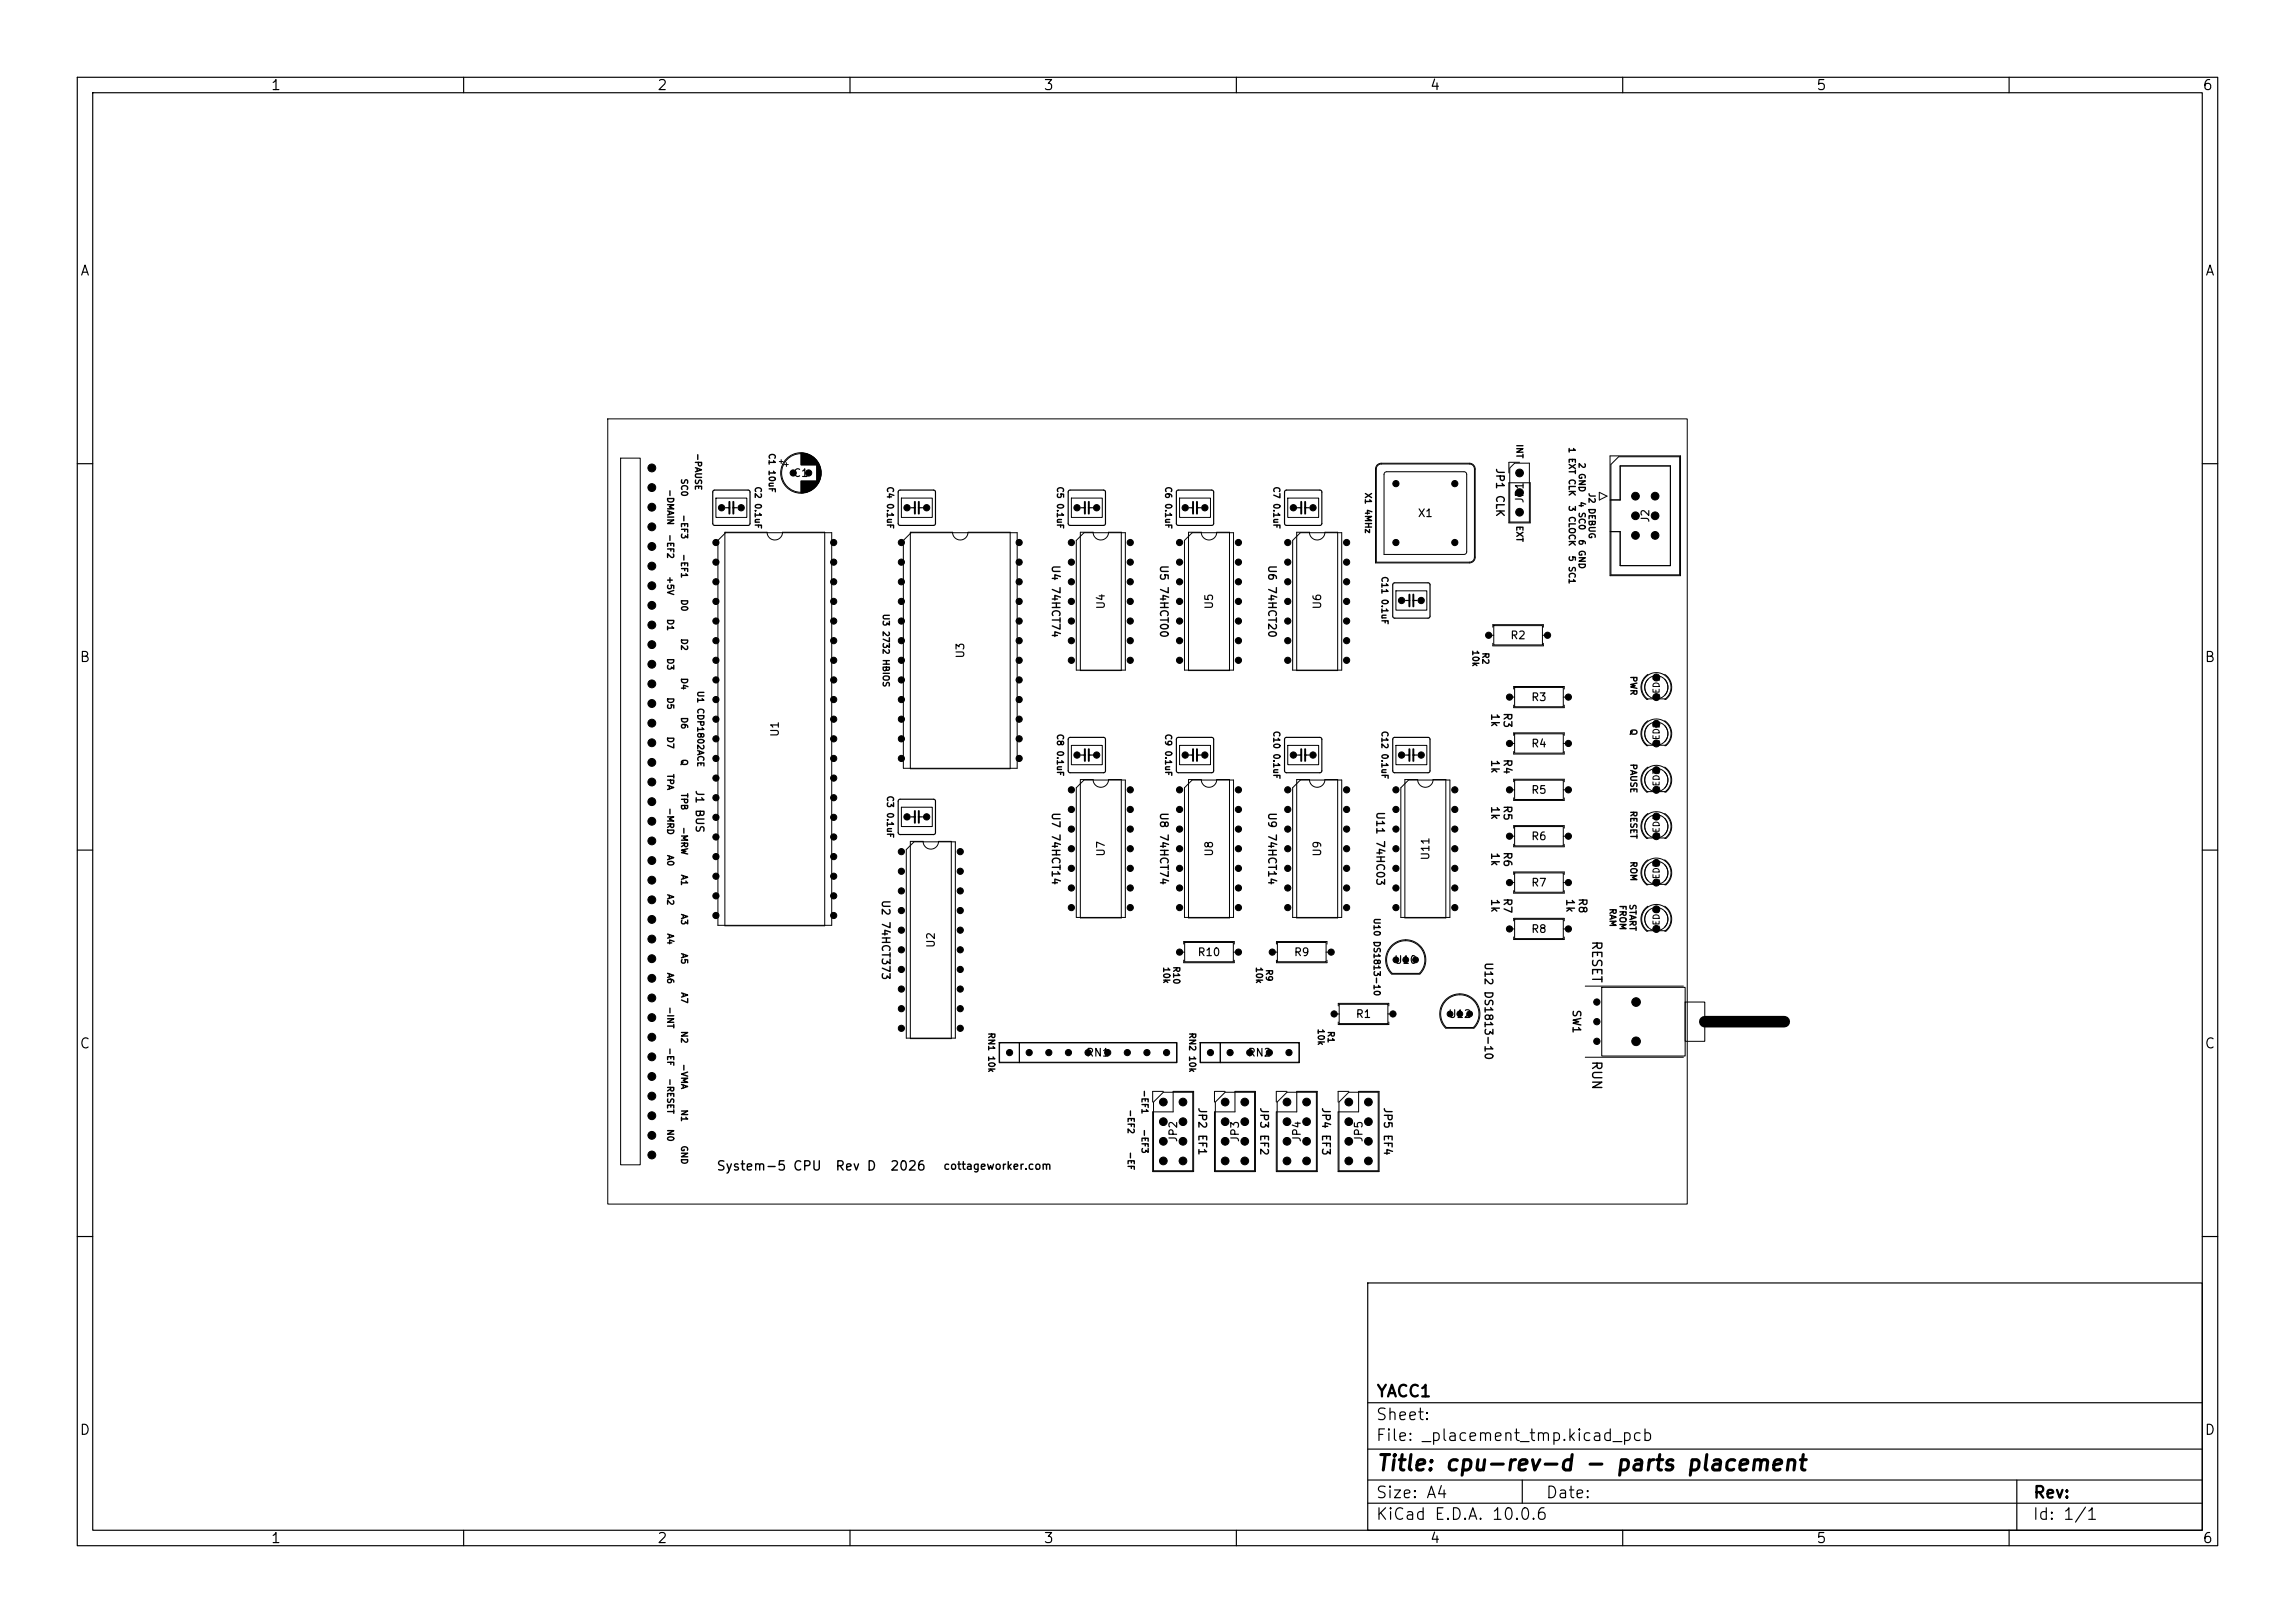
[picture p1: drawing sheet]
<svg xmlns="http://www.w3.org/2000/svg" width="297mm" height="210mm" viewBox="0 0 297 210" stroke-linecap="round" stroke-linejoin="round" font-family="sans-serif">
<defs><g id="words">
<text font-size="2" x="178" y="190.8">Title: cpu-rev-d - parts placement</text>
<g font-size="1.5">
<text x="178" y="184.1">Sheet:</text>
<text x="178" y="181.1">YACC1</text>
<text x="178" y="186.8">File: _placement_tmp.kicad_pcb</text>
<text x="178" y="197">KiCad E.D.A. 10.0.6</text>
<text x="178" y="194.2">Size: A4</text>
<text x="200" y="194.2">Date:</text>
<text x="263" y="197">Id: 1/1</text>
<text x="263" y="194.2">Rev:</text>
</g>
<g font-size="1.3">
<text x="35" y="12">1</text>
<text x="85" y="12">2</text>
<text x="135" y="12">3</text>
<text x="185" y="12">4</text>
<text x="235" y="12">5</text>
<text x="285" y="12">6</text>
<text x="10.3" y="36">A</text>
<text x="285.3" y="36">A</text>
<text x="10.2" y="86">B</text>
<text x="285.2" y="86">B</text>
<text x="10.2" y="136">C</text>
<text x="285.2" y="136">C</text>
<text x="10.2" y="186">D</text>
<text x="285.2" y="186">D</text>
<text x="35" y="200">1</text>
<text x="85" y="200">2</text>
<text x="135" y="200">3</text>
<text x="185" y="200">4</text>
<text x="235" y="200">5</text>
<text x="285" y="200">6</text>
</g>
<g font-size="1.2">
<text x="205.7" y="121.6" transform="rotate(90 205.7 121.6)">RESET</text>
<text x="205.7" y="137.2" transform="rotate(90 205.7 137.2)">RUN</text>
<text x="92.6" y="151.8">System-5 CPU</text>
<text x="108" y="151.8">Rev D</text>
<text x="115.1" y="151.8">2026</text>
</g>
<g font-size="1">
<text x="102.6" y="62">C1</text>
<text x="193.4" y="60.5" transform="rotate(90 193.4 60.5)">JP1 CLK</text>
<text x="197.4" y="65.2" transform="rotate(-90 197.4 65.2)">JP1</text>
<text x="183.4" y="67.1">X1</text>
<text x="213.7" y="67.7" transform="rotate(-90 213.7 67.7)">J2</text>
<text x="135.9" y="73" transform="rotate(90 135.9 73)">U4 74HCT74</text>
<text x="149.9" y="73" transform="rotate(90 149.9 73)">U5 74HCT00</text>
<text x="163.9" y="73" transform="rotate(90 163.9 73)">U6 74HCT20</text>
<text x="143.2" y="78.9" transform="rotate(-90 143.2 78.9)">U4</text>
<text x="157.2" y="78.9" transform="rotate(-90 157.2 78.9)">U5</text>
<text x="171.2" y="78.9" transform="rotate(-90 171.2 78.9)">U6</text>
<text x="195.4" y="83">R2</text>
<text x="125" y="85.3" transform="rotate(-90 125 85.3)">U3</text>
<text x="101" y="95.4" transform="rotate(-90 101 95.4)">U1</text>
<text x="192.7" y="92.2" transform="rotate(90 192.7 92.2)">1k</text>
<text x="194.3" y="92.1" transform="rotate(90 194.3 92.1)">R3</text>
<text x="198.1" y="91">R3</text>
<text x="192.7" y="98.2" transform="rotate(90 192.7 98.2)">1k</text>
<text x="194.3" y="98.1" transform="rotate(90 194.3 98.1)">R4</text>
<text x="198.1" y="97">R4</text>
<text x="89.8" y="102.2" transform="rotate(90 89.8 102.2)">J1 BUS</text>
<text x="135.9" y="105" transform="rotate(90 135.9 105)">U7 74HCT14</text>
<text x="149.9" y="105" transform="rotate(90 149.9 105)">U8 74HCT74</text>
<text x="163.9" y="105" transform="rotate(90 163.9 105)">U9 74HCT14</text>
<text x="177.9" y="104.9" transform="rotate(90 177.9 104.9)">U11 74HC03</text>
<text x="192.7" y="104.2" transform="rotate(90 192.7 104.2)">1k</text>
<text x="194.3" y="104.1" transform="rotate(90 194.3 104.1)">R5</text>
<text x="198.1" y="103">R5</text>
<text x="143.2" y="110.9" transform="rotate(-90 143.2 110.9)">U7</text>
<text x="157.2" y="110.9" transform="rotate(-90 157.2 110.9)">U8</text>
<text x="171.2" y="110.9" transform="rotate(-90 171.2 110.9)">U9</text>
<text x="185.2" y="111.4" transform="rotate(-90 185.2 111.4)">U11</text>
<text x="192.7" y="110.2" transform="rotate(90 192.7 110.2)">1k</text>
<text x="194.3" y="110.1" transform="rotate(90 194.3 110.1)">R6</text>
<text x="198.1" y="109">R6</text>
<text x="113.9" y="116.4" transform="rotate(90 113.9 116.4)">U2 74HCT373</text>
<text x="192.7" y="116.2" transform="rotate(90 192.7 116.2)">1k</text>
<text x="194.3" y="116.1" transform="rotate(90 194.3 116.1)">R7</text>
<text x="198.1" y="115">R7</text>
<text x="202.5" y="116.2" transform="rotate(90 202.5 116.2)">1k</text>
<text x="204.1" y="116.1" transform="rotate(90 204.1 116.1)">R8</text>
<text x="121.2" y="122.7" transform="rotate(-90 121.2 122.7)">U2</text>
<text x="154.9" y="124">R10</text>
<text x="167.4" y="124">R9</text>
<text x="180.3" y="125">U10</text>
<text x="191.9" y="124.4" transform="rotate(90 191.9 124.4)">U12 DS1813-10</text>
<text x="198.1" y="121">R8</text>
<text x="175.4" y="132">R1</text>
<text x="187.3" y="132">U12</text>
<text x="203.3" y="130.6" transform="rotate(90 203.3 130.6)">SW1</text>
<text x="140.5" y="137">RN1</text>
<text x="161.4" y="137">RN2</text>
<text x="154.9" y="143.2" transform="rotate(90 154.9 143.2)">JP2 EF1</text>
<text x="162.9" y="143.2" transform="rotate(90 162.9 143.2)">JP3 EF2</text>
<text x="170.9" y="143.2" transform="rotate(90 170.9 143.2)">JP4 EF3</text>
<text x="178.9" y="143.2" transform="rotate(90 178.9 143.2)">JP5 EF4</text>
<text x="152.6" y="147.9" transform="rotate(-90 152.6 147.9)">JP2</text>
<text x="160.6" y="147.9" transform="rotate(-90 160.6 147.9)">JP3</text>
<text x="168.6" y="147.9" transform="rotate(-90 168.6 147.9)">JP4</text>
<text x="176.6" y="147.9" transform="rotate(-90 176.6 147.9)">JP5</text>
<text x="122" y="151.6">cottageworker.com</text>
</g>
<g font-size=".8">
<text x="89.8" y="58.6" transform="rotate(90 89.8 58.6)">-PAUSE</text>
<text x="99.3" y="58.6" transform="rotate(90 99.3 58.6)">C1 10uF</text>
<text x="196" y="57.4" transform="rotate(90 196 57.4)">INT</text>
<text x="202.8" y="57.8" transform="rotate(90 202.8 57.8)">1 EXT CLK</text>
<text x="204.1" y="59.8" transform="rotate(90 204.1 59.8)">2 GND</text>
<text x="86.2" y="63.2" transform="rotate(90 86.2 63.2)">-DMAIN</text>
<text x="88" y="61.8" transform="rotate(90 88 61.8)">SC0</text>
<text x="97.5" y="62.9" transform="rotate(90 97.5 62.9)">C2 0.1uF</text>
<text x="114.6" y="62.9" transform="rotate(90 114.6 62.9)">C4 0.1uF</text>
<text x="136.6" y="62.9" transform="rotate(90 136.6 62.9)">C5 0.1uF</text>
<text x="150.6" y="62.9" transform="rotate(90 150.6 62.9)">C6 0.1uF</text>
<text x="164.6" y="62.9" transform="rotate(90 164.6 62.9)">C7 0.1uF</text>
<text x="176.5" y="63.7" transform="rotate(90 176.5 63.7)">X1 4MHz</text>
<text x="202.8" y="65.3" transform="rotate(90 202.8 65.3)">3 CLOCK</text>
<text x="204.1" y="64.8" transform="rotate(90 204.1 64.8)">4 SC0</text>
<text x="205.4" y="63.7" transform="rotate(90 205.4 63.7)">J2 DEBUG</text>
<text x="86.2" y="69" transform="rotate(90 86.2 69)">-EF2</text>
<text x="88" y="66.5" transform="rotate(90 88 66.5)">-EF3</text>
<text x="88" y="71.6" transform="rotate(90 88 71.6)">-EF1</text>
<text x="196" y="68" transform="rotate(90 196 68)">EXT</text>
<text x="202.8" y="71.8" transform="rotate(90 202.8 71.8)">5 SC1</text>
<text x="204.1" y="69.7" transform="rotate(90 204.1 69.7)">6 GND</text>
<text x="86.2" y="74.5" transform="rotate(90 86.2 74.5)">+5V</text>
<text x="88" y="77.5" transform="rotate(90 88 77.5)">D0</text>
<text x="178.6" y="74.5" transform="rotate(90 178.6 74.5)">C11 0.1uF</text>
<text x="86.2" y="80" transform="rotate(90 86.2 80)">D1</text>
<text x="88" y="82.5" transform="rotate(90 88 82.5)">D2</text>
<text x="114.1" y="79.3" transform="rotate(90 114.1 79.3)">U3 2732 HBIOS</text>
<text x="86.2" y="85.1" transform="rotate(90 86.2 85.1)">D3</text>
<text x="88" y="87.6" transform="rotate(90 88 87.6)">D4</text>
<text x="90.1" y="89.3" transform="rotate(90 90.1 89.3)">U1 CDP1802ACE</text>
<text x="190.4" y="84" transform="rotate(90 190.4 84)">10k</text>
<text x="191.6" y="84.3" transform="rotate(90 191.6 84.3)">R2</text>
<text x="210.8" y="87.4" transform="rotate(90 210.8 87.4)">PWR</text>
<text x="86.2" y="90.2" transform="rotate(90 86.2 90.2)">D5</text>
<text x="86.2" y="95.2" transform="rotate(90 86.2 95.2)">D7</text>
<text x="88" y="92.7" transform="rotate(90 88 92.7)">D6</text>
<text x="136.6" y="94.9" transform="rotate(90 136.6 94.9)">C8 0.1uF</text>
<text x="150.6" y="94.9" transform="rotate(90 150.6 94.9)">C9 0.1uF</text>
<text x="164.6" y="94.5" transform="rotate(90 164.6 94.5)">C10 0.1uF</text>
<text x="178.6" y="94.5" transform="rotate(90 178.6 94.5)">C12 0.1uF</text>
<text x="210.8" y="94.2" transform="rotate(90 210.8 94.2)">Q</text>
<text x="215" y="90.5" transform="rotate(-90 215 90.5)">LED1</text>
<text x="86.2" y="100.1" transform="rotate(90 86.2 100.1)">TPA</text>
<text x="88" y="98.2" transform="rotate(90 88 98.2)">Q</text>
<text x="210.8" y="98.7" transform="rotate(90 210.8 98.7)">PAUSE</text>
<text x="215" y="96.5" transform="rotate(-90 215 96.5)">LED2</text>
<text x="86.2" y="104.4" transform="rotate(90 86.2 104.4)">-MRD</text>
<text x="88" y="102.5" transform="rotate(90 88 102.5)">TPB</text>
<text x="88" y="106.9" transform="rotate(90 88 106.9)">-MRW</text>
<text x="114.6" y="102.9" transform="rotate(90 114.6 102.9)">C3 0.1uF</text>
<text x="210.8" y="104.8" transform="rotate(90 210.8 104.8)">RESET</text>
<text x="215" y="102.5" transform="rotate(-90 215 102.5)">LED3</text>
<text x="86.2" y="110.5" transform="rotate(90 86.2 110.5)">A0</text>
<text x="88" y="113.1" transform="rotate(90 88 113.1)">A1</text>
<text x="210.8" y="111.4" transform="rotate(90 210.8 111.4)">ROM</text>
<text x="215" y="108.5" transform="rotate(-90 215 108.5)">LED4</text>
<text x="86.2" y="115.6" transform="rotate(90 86.2 115.6)">A2</text>
<text x="88" y="118.2" transform="rotate(90 88 118.2)">A3</text>
<text x="177.6" y="118.7" transform="rotate(90 177.6 118.7)">U10 DS1813-10</text>
<text x="208.1" y="117.5" transform="rotate(90 208.1 117.5)">RAM</text>
<text x="209.4" y="117" transform="rotate(90 209.4 117)">FROM</text>
<text x="210.7" y="116.9" transform="rotate(90 210.7 116.9)">START</text>
<text x="215" y="114.5" transform="rotate(-90 215 114.5)">LED5</text>
<text x="86.2" y="120.7" transform="rotate(90 86.2 120.7)">A4</text>
<text x="86.2" y="125.8" transform="rotate(90 86.2 125.8)">A6</text>
<text x="88" y="123.2" transform="rotate(90 88 123.2)">A5</text>
<text x="150.4" y="125" transform="rotate(90 150.4 125)">10k</text>
<text x="151.6" y="125" transform="rotate(90 151.6 125)">R10</text>
<text x="162.4" y="125" transform="rotate(90 162.4 125)">10k</text>
<text x="163.6" y="125.3" transform="rotate(90 163.6 125.3)">R9</text>
<text x="215" y="120.5" transform="rotate(-90 215 120.5)">LED6</text>
<text x="86.2" y="130.2" transform="rotate(90 86.2 130.2)">-INT</text>
<text x="88" y="128.3" transform="rotate(90 88 128.3)">A7</text>
<text x="86.2" y="135.5" transform="rotate(90 86.2 135.5)">-EF</text>
<text x="88" y="133.3" transform="rotate(90 88 133.3)">N2</text>
<text x="88" y="137.6" transform="rotate(90 88 137.6)">-VMA</text>
<text x="127.7" y="133.5" transform="rotate(90 127.7 133.5)">RN1 10k</text>
<text x="153.7" y="133.5" transform="rotate(90 153.7 133.5)">RN2 10k</text>
<text x="170.4" y="133" transform="rotate(90 170.4 133)">10k</text>
<text x="171.6" y="133.3" transform="rotate(90 171.6 133.3)">R1</text>
<text x="86.2" y="139.4" transform="rotate(90 86.2 139.4)">-RESET</text>
<text x="88" y="143.5" transform="rotate(90 88 143.5)">N1</text>
<text x="145.7" y="143.5" transform="rotate(90 145.7 143.5)">-EF2</text>
<text x="147.5" y="140.9" transform="rotate(90 147.5 140.9)">-EF1</text>
<text x="86.2" y="146" transform="rotate(90 86.2 146)">N0</text>
<text x="88" y="148.2" transform="rotate(90 88 148.2)">GND</text>
<text x="145.7" y="148.9" transform="rotate(90 145.7 148.9)">-EF</text>
<text x="147.5" y="146" transform="rotate(90 147.5 146)">-EF3</text>
</g>
</g></defs>
<g fill="none" stroke="#000" stroke-width=".15">
<path d="M10 10h277v190h-277zM12 12h273v186h-273zM60 10v2M110 10v2M160 10v2M210 10v2M260 10v2M10 60h2M92.3 63.5l.2-.1h4.3l.2 .1 .1 .2v4l-.1 .2-.2 .1h-4.3l-.2-.1-.1-.2v-4zM93.9 65.7h.5M94.9 65.7h.5M116.3 63.5l.2-.1h4.3l.2 .1 .1 .2v4l-.1 .2-.2 .1h-4.3l-.2-.1-.1-.2v-4z"/>
<path d="M117.9 65.7h.5M118.9 65.7h.5M138.3 63.5l.2-.1h4.3l.2 .1 .1 .2v4l-.1 .2-.2 .1h-4.3l-.2-.1-.1-.2v-4zM139.9 65.7h.5M140.9 65.7h.5M152.3 63.5l.2-.1h4.3l.2 .1 .1 .2v4l-.1 .2-.2 .1h-4.3l-.2-.1-.1-.2v-4zM153.9 65.7h.5M154.9 65.7h.5M166.3 63.5l.2-.1h4.3l.2 .1 .1 .2v4l-.1 .2-.2 .1h-4.3l-.2-.1-.1-.2v-4zM167.9 65.7h.5M168.9 65.7h.5M180.3 75.5l.2-.1h4.3l.2 .1 .1 .2v4l-.1 .2-.2 .1h-4.3l-.2-.1-.1-.2v-4z"/>
<path d="M181.9 77.7h.5M182.9 77.7h.5M285 60h2M138.3 95.5l.2-.1h4.3l.2 .1 .1 .2v4l-.1 .2-.2 .1h-4.3l-.2-.1-.1-.2v-4zM139.9 97.7h.5M140.9 97.7h.5M152.3 95.5l.2-.1h4.3l.2 .1 .1 .2v4l-.1 .2-.2 .1h-4.3l-.2-.1-.1-.2v-4zM153.9 97.7h.5M154.9 97.7h.5M166.3 95.5l.2-.1h4.3l.2 .1 .1 .2v4l-.1 .2-.2 .1h-4.3l-.2-.1-.1-.2v-4zM167.9 97.7h.5M168.9 97.7h.5"/>
<path d="M180.3 95.5l.2-.1h4.3l.2 .1 .1 .2v4l-.1 .2-.2 .1h-4.3l-.2-.1-.1-.2v-4zM181.9 97.7h.5M182.9 97.7h.5M10 110h2M116.3 103.5l.2-.1h4.3l.2 .1 .1 .2v4l-.1 .2-.2 .1h-4.3l-.2-.1-.1-.2v-4zM117.9 105.7h.5M118.9 105.7h.5M285 110h2M10 160h2M177 166h108v32h-108zM285 160h2M60 198v2"/>
<path d="M110 198v2M160 198v2M177 194.5h108M177 191.5h108M177 187.5h108M177 181.5h108M197 191.5v3M210 198v2M260 198v2M261 191.5v6.5"/>
</g>
<g fill="none" stroke="#000" stroke-width=".13">
<path d="M78.7 54.2h139.7v101.6h-139.7zM80.3 59.3h2.6v91.4h-2.6zM100.8 59.7h.5M101.1 59.5v.5M101.8 59.9v.5M103.6 58.6v1.6M103.7 58.6v1.6M103.8 58.6v1.6M103.9 58.6v1.6M104 58.6v1.6M104 58.7v1.5M104.1 58.7v1.5"/>
<path d="M104.2 58.7v1.5M104.3 58.7v1.5M104.4 58.7v1.5M104.5 58.8v1.4M104.6 58.8v1.4M104.7 58.8v1.4M104.7 58.9v1.3M104.8 58.9v1.3M104.9 58.9v1.3M104.9 59v1.2M105 59v1.2M105.1 59v1.2"/>
<path d="M105.1 59.1v1.1M105.2 59.1v1.1M105.2 59.2v1M105.3 59.2v1M105.4 59.3v.9M105.5 59.4v.8M105.6 59.5v.7M105.7 59.6v3.2M105.8 59.7v3M105.8 59.8v2.8M105.9 59.9v2.6M196.6 59.8h-1.3v1.4"/>
<path d="M208.4 59h9.1v15.5h-9.1zM92.7 64.4h4v2.6h-4zM93.8 68.9h5.5a1 1 0 0 0 1 1 1 1 0 0 0 1-1h5.4v50.9h-12.9zM93.9 68.9h13.7v50.8h-14.7v-49.8zM101.5 60.1h.5M103.6 62.2v1.6M103.7 62.2v1.6M103.8 62.2v1.6M103.9 62.2v1.6M104 62.2v1.6M104 62.2v1.5M104.1 62.2v1.5"/>
<path d="M104.2 62.2v1.5M104.3 62.2v1.5M104.4 62.2v1.5M104.5 62.2v1.4M104.6 62.2v1.4M104.7 62.2v1.4M104.7 62.2v1.3M104.8 62.2v1.3M104.9 62.2v1.3M104.9 62.2v1.2M105 62.2v1.2M105.1 62.2v1.2"/>
<path d="M105.1 62.2v1.1M105.2 62.2v1.1M105.2 62.2v1M105.3 62.2v1M105.4 62.2v.9M105.5 62.2v.8M105.6 62.2v.7M106 60v2.4M106 60.1v2.2M106 60.2v2M106.1 60.3v1.8M106.1 60.4v1.6"/>
<path d="M106.2 60.5v1.4M106.2 60.7v1M106.2 60.9v.6M116.7 64.4h3.9v2.6h-3.9zM116.9 69.9l1-1h13.7v30.5h-14.7zM117.8 68.9h5.5a1 1 0 0 0 1 1 1 1 0 0 0 1-1h5.4v30.6h-12.9zM138.6 64.4h4v2.6h-4zM139.3 69.9l1-1h5.3v17.8h-6.3zM139.8 68.9h1.7a1 1 0 0 0 1 1 1 1 0 0 0 1-1h1.6v17.9h-5.3zM152.6 64.4h4v2.6h-4zM153.3 69.9l1-1h5.3v17.8h-6.3zM153.8 68.9h1.7a1 1 0 0 0 1 1 1 1 0 0 0 1-1h1.6v17.9h-5.3z"/>
<path d="M166.6 64.4h4v2.6h-4zM167.3 69.9l1-1h5.3v17.8h-6.3zM167.8 68.9h1.7a1 1 0 0 0 1 1 1 1 0 0 0 1-1h1.6v17.9h-5.3zM178.2 60.2l.6-.3h11.4a.75 .75 0 0 1 .7 .8v11.4a.75 .75 0 0 1-.7 .7h-12.2v-12.1zM178.3 60.2l.5-.2h11.4a.65 .65 0 0 1 .6 .7v11.4a.65 .65 0 0 1-.6 .6h-12.1v-12zM179.2 61.1l.3-.1h10l.2 .1 .1 .3v10l-.1 .2-.2 .1h-10.4v-10.3zM180.6 76.4h4.1v2.6h-4.1zM195.3 62.5h2.7v5.2h-2.7zM195.4 60.6l.6-.7h1.9v7.7h-2.5zM207 63.7l1 .5-1 .5zM208.4 64.7h1.3v-4.4h6.5v12.9h-6.5v-4.4h-1.3M208.5 60.1l1-1h7.9v15.3h-8.9z"/>
<path d="M138.6 96.4h4v2.6h-4zM152.6 96.4h4v2.6h-4zM166.6 96.4h4v2.6h-4zM180.6 96.4h4.1v2.6h-4.1zM192.6 82.2h.7M193.2 81.2v-.4h6.5v.4M193.2 83.2v.4h6.5v-.4M193.3 81h6.3v2.4h-6.3zM195.3 90.2h.7M195.3 96.2h.7M195.9 89.2v-.4h6.5v.4M195.9 91.2v.4h6.5v-.4"/>
<path d="M195.9 95.2v-.4h6.5v.4M195.9 97.2v.4h6.5v-.4M196 89h6.3v2.4h-6.3zM196 95h6.3v2.4h-6.3zM199.6 82.2h.7M202.3 90.2h.7M202.3 96.2h.7M213.1 99.5a1.9 1.9 0 0 1 2.7 .2 1.9 1.9 0 0 1-.3 2.7h-2.3a1.9 1.9 0 0 1-.1-2.9zM213.1 93.5a1.9 1.9 0 0 1 2.7 .2 1.9 1.9 0 0 1-.3 2.7h-2.3a1.9 1.9 0 0 1-.1-2.9zM213.1 87.5a1.9 1.9 0 0 1 2.7 .2 1.9 1.9 0 0 1-.3 2.7h-2.3a1.9 1.9 0 0 1-.1-2.9zM213.3 99.3a1.99 1.99 0 0 0-.2 3.2h.2M213.3 99.9a1.5 1.5 0 0 0 0 2.1"/>
<path d="M213.3 93.3a1.99 1.99 0 0 0-.2 3.2h.2M213.3 93.9a1.5 1.5 0 0 0 0 2.1M213.3 87.3a1.99 1.99 0 0 0-.2 3.2h.2M213.3 87.9a1.5 1.5 0 0 0 0 2.1M215.4 99.3a1.99 1.99 0 0 1 .2 3.2h-.2M215.4 99.9a1.5 1.5 0 0 1 0 2.1M215.4 93.3a1.99 1.99 0 0 1 .2 3.2h-.2M215.4 93.9a1.5 1.5 0 0 1 0 2.1M215.4 87.3a1.99 1.99 0 0 1 .2 3.2h-.2M215.4 87.9a1.5 1.5 0 0 1 0 2.1M116.7 104.4h3.9v2.6h-3.9zM117.3 109.9l1-1h5.3v25.4h-6.3z"/>
<path d="M117.8 108.9h1.7a1 1 0 0 0 1 1 1 1 0 0 0 1-1h1.6v25.5h-5.3zM139.8 100.9h1.7a1 1 0 0 0 1 1 1 1 0 0 0 1-1h1.6v17.9h-5.3zM140.3 100.9h5.3v17.8h-6.3v-16.8zM153.8 100.9h1.7a1 1 0 0 0 1 1 1 1 0 0 0 1-1h1.6v17.9h-5.3zM154.3 100.9h5.3v17.8h-6.3v-16.8zM167.8 100.9h1.7a1 1 0 0 0 1 1 1 1 0 0 0 1-1h1.6v17.9h-5.3zM168.3 100.9h5.3v17.8h-6.3v-16.8zM181.8 100.9h1.7a1 1 0 0 0 1 1 1 1 0 0 0 1-1h1.6v17.9h-5.3zM182.3 100.9h5.3v17.8h-6.3v-16.8zM195.3 102.2h.7M195.3 114.2h.7M195.3 108.2h.7"/>
<path d="M195.9 101.2v-.4h6.5v.4M195.9 103.2v.4h6.5v-.4M195.9 107.2v-.4h6.5v.4M195.9 109.2v.4h6.5v-.4M195.9 113.2v-.4h6.5v.4M195.9 115.2v.4h6.5v-.4M195.9 119.2v-.4h6.5v.4M196 101h6.3v2.4h-6.3zM196 118.9h6.3v2.6h-6.3zM196 112.9h6.3v2.6h-6.3zM196 107h6.3v2.5h-6.3zM202.3 102.2h.7"/>
<path d="M202.3 114.2h.7M202.3 108.2h.7M213.1 117.5a1.9 1.9 0 0 1 2.7 .2 1.9 1.9 0 0 1-.3 2.7h-2.3a1.9 1.9 0 0 1-.1-2.9zM213.1 105.5a1.9 1.9 0 0 1 2.7 .2 1.9 1.9 0 0 1-.3 2.7h-2.3a1.9 1.9 0 0 1-.1-2.9zM213.1 111.5a1.9 1.9 0 0 1 2.7 .2 1.9 1.9 0 0 1-.3 2.7h-2.3a1.9 1.9 0 0 1-.1-2.9zM213.3 117.3a1.99 1.99 0 0 0-.2 3.2h.2M213.3 117.9a1.5 1.5 0 0 0 0 2.1M213.3 105.3a1.99 1.99 0 0 0-.2 3.2h.2M213.3 105.9a1.5 1.5 0 0 0 0 2.1M213.3 111.3a1.99 1.99 0 0 0-.2 3.2h.2M213.3 111.9a1.5 1.5 0 0 0 0 2.1M215.4 117.3a1.99 1.99 0 0 1 .2 3.2h-.2"/>
<path d="M215.4 117.9a1.5 1.5 0 0 1 0 2.1M215.4 105.3a1.99 1.99 0 0 1 .2 3.2h-.2M215.4 105.9a1.5 1.5 0 0 1 0 2.1M215.4 111.3a1.99 1.99 0 0 1 .2 3.2h-.2M215.4 111.9a1.5 1.5 0 0 1 0 2.1M129.3 134.9h23v2.6h-23zM129.4 134.9h22.9v2.6h-22.9zM131.9 134.9v2.6M152.6 123.2h.7M153.2 122.2v-.4h6.5v.4M153.2 124.2v.4h6.5v-.4M153.3 121.9h6.3v2.6h-6.3z"/>
<path d="M155.3 134.9h12.9v2.6h-12.9zM155.4 134.9h12.7v2.6h-12.7zM157.9 134.9v2.6M159.6 123.2h.7M164.7 123.2h.6M165.2 122.2v-.4h6.5v.4M165.2 124.2v.4h6.5v-.4M165.3 121.9h6.3v2.6h-6.3zM171.6 123.2h.7M172.6 131.2h.7M173.2 130.2v-.4h6.5v.4M173.2 132.2v.4h6.5v-.4"/>
<path d="M173.3 129.9h6.3v2.6h-6.3zM179.6 131.2h.7M180.1 126a2.6 2.6 0 0 1 0-3.6 2.6 2.6 0 0 1 3.7 0 2.6 2.6 0 0 1 0 3.6M180.1 126.1h3.6M180.1 126h3.5M180.2 126a2.48 2.48 0 0 1 0-3.6 2.48 2.48 0 0 1 3.5 0 2.48 2.48 0 0 1 0 3.6M187.1 133a2.6 2.6 0 0 1 0-3.6 2.6 2.6 0 0 1 3.7 0 2.6 2.6 0 0 1 0 3.6M187.1 133.1h3.6M190.6 133h-3.4a2.48 2.48 0 0 1 0-3.6 2.48 2.48 0 0 1 3.5 0 2.48 2.48 0 0 1 0 3.6M195.3 120.2h.7M195.9 121.2v.4h6.5v-.4M202.3 120.2h.7"/>
<path d="M205.2 127.6h12.7M205.2 136.8h12.7M207.3 127.8h10.8v8.8h-10.8zM218.1 129.7h2.5v5h-2.5zM150.5 141.2h-1.3v1.4M150.5 141.3h3.9v10.2h-5.1v-8.9zM151.8 141.2h2.7v10.4h-5.3v-7.7h2.6zM157.2 143.9h2.6v-2.7h2.7v10.4h-5.3zM158.6 141.2h-1.4v1.4M158.6 141.3h3.8v10.2h-5.1v-8.9zM165.2 143.9h2.6v-2.7h2.7v10.4h-5.3zM165.3 142.6l1.2-1.3h3.9v10.2h-5.1z"/>
<path d="M166.5 141.2h-1.3v1.4M174.5 141.2h-1.3v1.4M174.5 141.3h3.9v10.2h-5.1v-8.9zM175.8 141.2h2.7v10.4h-5.3v-7.7h2.6z"/>
<circle cx="103.6" cy="61.2" r="2.5"/>
<circle cx="103.6" cy="61.2" r="2.62"/>
<circle cx="214.3" cy="88.9" r="1.5"/>
<circle cx="214.3" cy="94.9" r="1.5"/>
<circle cx="214.3" cy="112.9" r="1.5"/>
<circle cx="214.3" cy="118.9" r="1.5"/>
<circle cx="214.3" cy="106.9" r="1.5"/>
<circle cx="214.3" cy="100.9" r="1.5"/>
</g>
<g fill="none" stroke="#000" stroke-width=".25">
<path d="M94.4 64.9v1.6M94.9 64.9v1.6M118.4 64.9v1.6M118.9 64.9v1.6M140.4 64.9v1.6M140.9 64.9v1.6M154.4 64.9v1.6M154.9 64.9v1.6M168.4 64.9v1.6M168.9 64.9v1.6M182.4 76.9v1.6M182.9 76.9v1.6"/>
<path d="M140.4 96.9v1.6M140.9 96.9v1.6M154.4 96.9v1.6M154.9 96.9v1.6M168.4 96.9v1.6M168.9 96.9v1.6M182.4 96.9v1.6M182.9 96.9v1.6M118.4 104.9v1.6M118.9 104.9v1.6"/>
</g>
<path d="M220.6 132.2h10.3" fill="none" stroke="#000" stroke-width="1.5"/>
<g fill="#000" stroke="#000" stroke-width=".13">
<circle cx="84.4" cy="73.3" r=".51"/>
<circle cx="84.4" cy="63.1" r=".51"/>
<circle cx="84.4" cy="68.2" r=".51"/>
<circle cx="84.4" cy="65.6" r=".51"/>
<circle cx="84.4" cy="60.6" r=".51"/>
<circle cx="84.4" cy="75.8" r=".51"/>
<circle cx="84.4" cy="70.7" r=".51"/>
<circle cx="84.4" cy="78.3" r=".51"/>
<circle cx="92.7" cy="70.2" r=".4"/>
<circle cx="92.7" cy="72.7" r=".4"/>
<circle cx="92.7" cy="77.8" r=".4"/>
<circle cx="92.7" cy="75.3" r=".4"/>
<circle cx="93.4" cy="65.7" r=".41"/>
<circle cx="95.9" cy="65.7" r=".41"/>
<circle cx="102.7" cy="61.2" r=".4"/>
<circle cx="104.7" cy="61.2" r=".4"/>
<circle cx="107.9" cy="70.2" r=".4"/>
<circle cx="107.9" cy="75.3" r=".4"/>
<circle cx="107.9" cy="72.7" r=".4"/>
<circle cx="107.9" cy="77.8" r=".4"/>
<circle cx="116.6" cy="72.7" r=".4"/>
<circle cx="116.6" cy="70.2" r=".4"/>
<circle cx="116.6" cy="77.8" r=".4"/>
<circle cx="116.6" cy="75.3" r=".4"/>
<circle cx="117.4" cy="65.7" r=".41"/>
<circle cx="119.9" cy="65.7" r=".41"/>
<circle cx="131.9" cy="70.2" r=".4"/>
<circle cx="131.9" cy="77.8" r=".4"/>
<circle cx="131.9" cy="72.7" r=".4"/>
<circle cx="131.9" cy="75.3" r=".4"/>
<circle cx="138.6" cy="72.7" r=".4"/>
<circle cx="138.6" cy="75.3" r=".4"/>
<circle cx="138.6" cy="70.2" r=".4"/>
<circle cx="138.6" cy="77.8" r=".4"/>
<circle cx="139.4" cy="65.7" r=".41"/>
<circle cx="141.9" cy="65.7" r=".41"/>
<circle cx="146.3" cy="75.3" r=".4"/>
<circle cx="146.3" cy="70.2" r=".4"/>
<circle cx="146.3" cy="77.8" r=".4"/>
<circle cx="146.3" cy="72.7" r=".4"/>
<circle cx="152.6" cy="70.2" r=".4"/>
<circle cx="152.6" cy="72.7" r=".4"/>
<circle cx="152.6" cy="75.3" r=".4"/>
<circle cx="152.6" cy="77.8" r=".4"/>
<circle cx="153.4" cy="65.7" r=".41"/>
<circle cx="155.9" cy="65.7" r=".41"/>
<circle cx="160.3" cy="75.3" r=".4"/>
<circle cx="160.3" cy="72.7" r=".4"/>
<circle cx="160.3" cy="77.8" r=".4"/>
<circle cx="160.3" cy="70.2" r=".4"/>
<circle cx="166.7" cy="72.7" r=".4"/>
<circle cx="166.7" cy="75.3" r=".4"/>
<circle cx="166.7" cy="77.8" r=".4"/>
<circle cx="166.7" cy="70.2" r=".4"/>
<circle cx="167.4" cy="65.7" r=".41"/>
<circle cx="169.9" cy="65.7" r=".41"/>
<circle cx="174.3" cy="75.3" r=".4"/>
<circle cx="174.3" cy="72.7" r=".4"/>
<circle cx="174.3" cy="70.2" r=".4"/>
<circle cx="174.3" cy="77.8" r=".4"/>
<circle cx="180.7" cy="70.2" r=".4"/>
<circle cx="180.7" cy="62.6" r=".4"/>
<circle cx="181.4" cy="77.7" r=".41"/>
<circle cx="183.9" cy="77.7" r=".41"/>
<circle cx="188.3" cy="62.6" r=".4"/>
<circle cx="188.3" cy="70.2" r=".4"/>
<circle cx="196.6" cy="61.2" r=".5"/>
<circle cx="196.6" cy="63.7" r=".5"/>
<circle cx="196.6" cy="66.3" r=".5"/>
<circle cx="211.6" cy="69.3" r=".5"/>
<circle cx="211.6" cy="64.2" r=".5"/>
<circle cx="211.6" cy="66.7" r=".5"/>
<circle cx="214.2" cy="69.3" r=".5"/>
<circle cx="214.2" cy="64.2" r=".5"/>
<circle cx="214.2" cy="66.7" r=".5"/>
<circle cx="84.4" cy="88.5" r=".51"/>
<circle cx="84.4" cy="98.7" r=".51"/>
<circle cx="84.4" cy="96.1" r=".51"/>
<circle cx="84.4" cy="91" r=".51"/>
<circle cx="84.4" cy="86" r=".51"/>
<circle cx="84.4" cy="83.4" r=".51"/>
<circle cx="84.4" cy="93.6" r=".51"/>
<circle cx="84.4" cy="80.9" r=".51"/>
<circle cx="92.7" cy="93.1" r=".4"/>
<circle cx="92.7" cy="85.4" r=".4"/>
<circle cx="92.7" cy="95.6" r=".4"/>
<circle cx="92.7" cy="80.4" r=".4"/>
<circle cx="92.7" cy="82.9" r=".4"/>
<circle cx="92.7" cy="88" r=".4"/>
<circle cx="92.7" cy="90.5" r=".4"/>
<circle cx="92.7" cy="98.1" r=".4"/>
<circle cx="107.9" cy="95.6" r=".4"/>
<circle cx="107.9" cy="93.1" r=".4"/>
<circle cx="107.9" cy="98.1" r=".4"/>
<circle cx="107.9" cy="90.5" r=".4"/>
<circle cx="107.9" cy="88" r=".4"/>
<circle cx="107.9" cy="82.9" r=".4"/>
<circle cx="107.9" cy="85.4" r=".4"/>
<circle cx="107.9" cy="80.4" r=".4"/>
<circle cx="116.6" cy="95.6" r=".4"/>
<circle cx="116.6" cy="85.4" r=".4"/>
<circle cx="116.6" cy="93.1" r=".4"/>
<circle cx="116.6" cy="82.9" r=".4"/>
<circle cx="116.6" cy="90.5" r=".4"/>
<circle cx="116.6" cy="80.4" r=".4"/>
<circle cx="116.6" cy="98.1" r=".4"/>
<circle cx="116.6" cy="88" r=".4"/>
<circle cx="131.9" cy="98.1" r=".4"/>
<circle cx="131.9" cy="90.5" r=".4"/>
<circle cx="131.9" cy="82.9" r=".4"/>
<circle cx="131.9" cy="88" r=".4"/>
<circle cx="131.9" cy="85.4" r=".4"/>
<circle cx="131.9" cy="80.4" r=".4"/>
<circle cx="131.9" cy="93.1" r=".4"/>
<circle cx="131.9" cy="95.6" r=".4"/>
<circle cx="138.6" cy="85.4" r=".4"/>
<circle cx="138.6" cy="80.4" r=".4"/>
<circle cx="138.6" cy="82.9" r=".4"/>
<circle cx="139.4" cy="97.7" r=".41"/>
<circle cx="141.9" cy="97.7" r=".41"/>
<circle cx="146.3" cy="82.9" r=".4"/>
<circle cx="146.3" cy="80.4" r=".4"/>
<circle cx="146.3" cy="85.4" r=".4"/>
<circle cx="152.6" cy="85.4" r=".4"/>
<circle cx="152.6" cy="80.4" r=".4"/>
<circle cx="152.6" cy="82.9" r=".4"/>
<circle cx="153.4" cy="97.7" r=".41"/>
<circle cx="155.9" cy="97.7" r=".41"/>
<circle cx="160.3" cy="85.4" r=".4"/>
<circle cx="160.3" cy="80.4" r=".4"/>
<circle cx="160.3" cy="82.9" r=".4"/>
<circle cx="166.7" cy="85.4" r=".4"/>
<circle cx="166.7" cy="80.4" r=".4"/>
<circle cx="166.7" cy="82.9" r=".4"/>
<circle cx="167.4" cy="97.7" r=".41"/>
<circle cx="169.9" cy="97.7" r=".41"/>
<circle cx="174.3" cy="80.4" r=".4"/>
<circle cx="174.3" cy="85.4" r=".4"/>
<circle cx="174.3" cy="82.9" r=".4"/>
<circle cx="181.4" cy="97.7" r=".41"/>
<circle cx="183.9" cy="97.7" r=".41"/>
<circle cx="192.7" cy="82.2" r=".4"/>
<circle cx="195.4" cy="96.2" r=".4"/>
<circle cx="195.4" cy="90.2" r=".4"/>
<circle cx="200.3" cy="82.2" r=".4"/>
<circle cx="203" cy="96.2" r=".4"/>
<circle cx="203" cy="90.2" r=".4"/>
<circle cx="214.3" cy="99.7" r=".45"/>
<circle cx="214.3" cy="96.2" r=".45"/>
<circle cx="214.3" cy="93.7" r=".45"/>
<circle cx="214.4" cy="87.7" r=".45"/>
<circle cx="214.4" cy="90.2" r=".45"/>
<circle cx="84.4" cy="113.9" r=".51"/>
<circle cx="84.4" cy="103.7" r=".51"/>
<circle cx="84.4" cy="116.4" r=".51"/>
<circle cx="84.4" cy="101.2" r=".51"/>
<circle cx="84.4" cy="106.3" r=".51"/>
<circle cx="84.4" cy="108.8" r=".51"/>
<circle cx="84.4" cy="111.4" r=".51"/>
<circle cx="84.4" cy="119" r=".51"/>
<circle cx="92.7" cy="108.3" r=".4"/>
<circle cx="92.7" cy="103.2" r=".4"/>
<circle cx="92.7" cy="113.4" r=".4"/>
<circle cx="92.7" cy="115.9" r=".4"/>
<circle cx="92.7" cy="110.8" r=".4"/>
<circle cx="92.7" cy="118.5" r=".4"/>
<circle cx="92.7" cy="100.7" r=".4"/>
<circle cx="92.7" cy="105.8" r=".4"/>
<circle cx="107.9" cy="100.7" r=".4"/>
<circle cx="107.9" cy="105.8" r=".4"/>
<circle cx="107.9" cy="103.2" r=".4"/>
<circle cx="107.9" cy="115.9" r=".4"/>
<circle cx="107.9" cy="110.8" r=".4"/>
<circle cx="107.9" cy="108.3" r=".4"/>
<circle cx="107.9" cy="118.5" r=".4"/>
<circle cx="107.9" cy="113.4" r=".4"/>
<circle cx="116.6" cy="110.2" r=".4"/>
<circle cx="116.6" cy="115.3" r=".4"/>
<circle cx="116.6" cy="117.8" r=".4"/>
<circle cx="116.6" cy="112.7" r=".4"/>
<circle cx="117.4" cy="105.7" r=".41"/>
<circle cx="119.9" cy="105.7" r=".41"/>
<circle cx="124.3" cy="110.2" r=".4"/>
<circle cx="124.3" cy="115.3" r=".4"/>
<circle cx="124.3" cy="112.7" r=".4"/>
<circle cx="124.3" cy="117.8" r=".4"/>
<circle cx="138.6" cy="107.3" r=".4"/>
<circle cx="138.6" cy="109.8" r=".4"/>
<circle cx="138.6" cy="117.4" r=".4"/>
<circle cx="138.6" cy="102.2" r=".4"/>
<circle cx="138.6" cy="112.4" r=".4"/>
<circle cx="138.6" cy="114.9" r=".4"/>
<circle cx="138.6" cy="104.7" r=".4"/>
<circle cx="146.3" cy="114.9" r=".4"/>
<circle cx="146.3" cy="107.3" r=".4"/>
<circle cx="146.3" cy="112.4" r=".4"/>
<circle cx="146.3" cy="109.8" r=".4"/>
<circle cx="146.3" cy="102.2" r=".4"/>
<circle cx="146.3" cy="104.7" r=".4"/>
<circle cx="146.3" cy="117.4" r=".4"/>
<circle cx="152.6" cy="109.8" r=".4"/>
<circle cx="152.6" cy="102.2" r=".4"/>
<circle cx="152.6" cy="107.3" r=".4"/>
<circle cx="152.6" cy="112.4" r=".4"/>
<circle cx="152.6" cy="114.9" r=".4"/>
<circle cx="152.6" cy="117.4" r=".4"/>
<circle cx="152.6" cy="104.7" r=".4"/>
<circle cx="160.3" cy="112.4" r=".4"/>
<circle cx="160.3" cy="109.8" r=".4"/>
<circle cx="160.3" cy="114.9" r=".4"/>
<circle cx="160.3" cy="107.3" r=".4"/>
<circle cx="160.3" cy="104.7" r=".4"/>
<circle cx="160.3" cy="102.2" r=".4"/>
<circle cx="160.3" cy="117.4" r=".4"/>
<circle cx="166.7" cy="107.3" r=".4"/>
<circle cx="166.7" cy="102.2" r=".4"/>
<circle cx="166.7" cy="114.9" r=".4"/>
<circle cx="166.7" cy="109.8" r=".4"/>
<circle cx="166.7" cy="104.7" r=".4"/>
<circle cx="166.7" cy="112.4" r=".4"/>
<circle cx="166.7" cy="117.4" r=".4"/>
<circle cx="174.3" cy="102.2" r=".4"/>
<circle cx="174.3" cy="109.8" r=".4"/>
<circle cx="174.3" cy="117.4" r=".4"/>
<circle cx="174.3" cy="114.9" r=".4"/>
<circle cx="174.3" cy="112.4" r=".4"/>
<circle cx="174.3" cy="104.7" r=".4"/>
<circle cx="174.3" cy="107.3" r=".4"/>
<circle cx="180.7" cy="102.2" r=".4"/>
<circle cx="180.7" cy="109.8" r=".4"/>
<circle cx="180.7" cy="117.4" r=".4"/>
<circle cx="180.7" cy="104.7" r=".4"/>
<circle cx="180.7" cy="107.3" r=".4"/>
<circle cx="180.7" cy="112.4" r=".4"/>
<circle cx="180.7" cy="114.9" r=".4"/>
<circle cx="188.3" cy="109.8" r=".4"/>
<circle cx="188.3" cy="112.4" r=".4"/>
<circle cx="188.3" cy="104.7" r=".4"/>
<circle cx="188.3" cy="102.2" r=".4"/>
<circle cx="188.3" cy="114.9" r=".4"/>
<circle cx="188.3" cy="107.3" r=".4"/>
<circle cx="188.3" cy="117.4" r=".4"/>
<circle cx="195.4" cy="108.2" r=".4"/>
<circle cx="195.4" cy="102.2" r=".4"/>
<circle cx="195.4" cy="114.2" r=".4"/>
<circle cx="203" cy="114.2" r=".4"/>
<circle cx="203" cy="102.2" r=".4"/>
<circle cx="203" cy="108.2" r=".4"/>
<circle cx="214.3" cy="102.2" r=".45"/>
<circle cx="214.3" cy="108.2" r=".45"/>
<circle cx="214.3" cy="105.7" r=".45"/>
<circle cx="214.3" cy="117.7" r=".45"/>
<circle cx="214.3" cy="111.7" r=".45"/>
<circle cx="214.3" cy="114.2" r=".45"/>
<circle cx="84.4" cy="126.6" r=".51"/>
<circle cx="84.4" cy="124.1" r=".51"/>
<circle cx="84.4" cy="121.5" r=".51"/>
<circle cx="84.4" cy="129.1" r=".51"/>
<circle cx="84.4" cy="136.8" r=".51"/>
<circle cx="84.4" cy="139.3" r=".51"/>
<circle cx="84.4" cy="131.7" r=".51"/>
<circle cx="84.4" cy="134.2" r=".51"/>
<circle cx="116.6" cy="128" r=".4"/>
<circle cx="116.6" cy="130.5" r=".4"/>
<circle cx="116.6" cy="133.1" r=".4"/>
<circle cx="116.6" cy="120.4" r=".4"/>
<circle cx="116.6" cy="125.4" r=".4"/>
<circle cx="116.6" cy="122.9" r=".4"/>
<circle cx="124.3" cy="130.5" r=".4"/>
<circle cx="124.3" cy="133.1" r=".4"/>
<circle cx="124.3" cy="128" r=".4"/>
<circle cx="124.3" cy="122.9" r=".4"/>
<circle cx="124.3" cy="120.4" r=".4"/>
<circle cx="124.3" cy="125.4" r=".4"/>
<circle cx="130.6" cy="136.2" r=".4"/>
<circle cx="133.2" cy="136.2" r=".4"/>
<circle cx="135.7" cy="136.2" r=".4"/>
<circle cx="138.3" cy="136.2" r=".4"/>
<circle cx="140.8" cy="136.2" r=".4"/>
<circle cx="143.3" cy="136.2" r=".4"/>
<circle cx="145.9" cy="136.2" r=".4"/>
<circle cx="148.4" cy="136.2" r=".4"/>
<circle cx="151" cy="136.2" r=".4"/>
<circle cx="152.6" cy="123.2" r=".4"/>
<circle cx="156.6" cy="136.2" r=".4"/>
<circle cx="159.2" cy="136.2" r=".4"/>
<circle cx="160.3" cy="123.2" r=".4"/>
<circle cx="161.7" cy="136.2" r=".4"/>
<circle cx="164.3" cy="136.2" r=".4"/>
<circle cx="164.7" cy="123.2" r=".4"/>
<circle cx="166.8" cy="136.2" r=".4"/>
<circle cx="172.3" cy="123.2" r=".4"/>
<circle cx="172.6" cy="131.2" r=".4"/>
<circle cx="180.3" cy="131.2" r=".4"/>
<circle cx="180.6" cy="124.2" r=".37"/>
<circle cx="181.9" cy="124.2" r=".37"/>
<circle cx="183.2" cy="124.2" r=".37"/>
<circle cx="187.6" cy="131.2" r=".38"/>
<circle cx="188.9" cy="131.2" r=".38"/>
<circle cx="190.2" cy="131.2" r=".38"/>
<circle cx="195.3" cy="120.2" r=".4"/>
<circle cx="203" cy="120.2" r=".4"/>
<circle cx="206.7" cy="134.7" r=".41"/>
<circle cx="206.7" cy="129.7" r=".41"/>
<circle cx="206.7" cy="132.2" r=".41"/>
<circle cx="211.7" cy="129.7" r=".56"/>
<circle cx="211.7" cy="134.7" r=".56"/>
<circle cx="214.3" cy="120.2" r=".45"/>
<circle cx="84.4" cy="146.9" r=".51"/>
<circle cx="84.4" cy="144.4" r=".51"/>
<circle cx="84.4" cy="141.8" r=".51"/>
<circle cx="84.4" cy="149.5" r=".51"/>
<circle cx="150.6" cy="142.6" r=".5"/>
<circle cx="150.6" cy="147.7" r=".5"/>
<circle cx="150.6" cy="145.1" r=".5"/>
<circle cx="150.6" cy="150.2" r=".5"/>
<circle cx="153.1" cy="147.7" r=".5"/>
<circle cx="153.1" cy="150.2" r=".5"/>
<circle cx="153.1" cy="142.6" r=".5"/>
<circle cx="153.1" cy="145.1" r=".5"/>
<circle cx="158.5" cy="142.6" r=".5"/>
<circle cx="158.5" cy="145.1" r=".5"/>
<circle cx="158.5" cy="147.7" r=".5"/>
<circle cx="158.5" cy="150.2" r=".5"/>
<circle cx="161.1" cy="145.1" r=".5"/>
<circle cx="161.1" cy="142.6" r=".5"/>
<circle cx="161.1" cy="150.2" r=".5"/>
<circle cx="161.1" cy="147.7" r=".5"/>
<circle cx="166.5" cy="147.7" r=".5"/>
<circle cx="166.5" cy="142.6" r=".5"/>
<circle cx="166.5" cy="145.1" r=".5"/>
<circle cx="166.5" cy="150.2" r=".5"/>
<circle cx="169.1" cy="142.6" r=".5"/>
<circle cx="169.1" cy="147.7" r=".5"/>
<circle cx="169.1" cy="145.1" r=".5"/>
<circle cx="169.1" cy="150.2" r=".5"/>
<circle cx="174.5" cy="142.6" r=".5"/>
<circle cx="174.5" cy="147.7" r=".5"/>
<circle cx="174.5" cy="145.1" r=".5"/>
<circle cx="174.5" cy="150.2" r=".5"/>
<circle cx="177.1" cy="147.7" r=".5"/>
<circle cx="177.1" cy="142.6" r=".5"/>
<circle cx="177.1" cy="145.1" r=".5"/>
<circle cx="177.1" cy="150.2" r=".5"/>
</g>
<use href="#words"/>
</svg>
